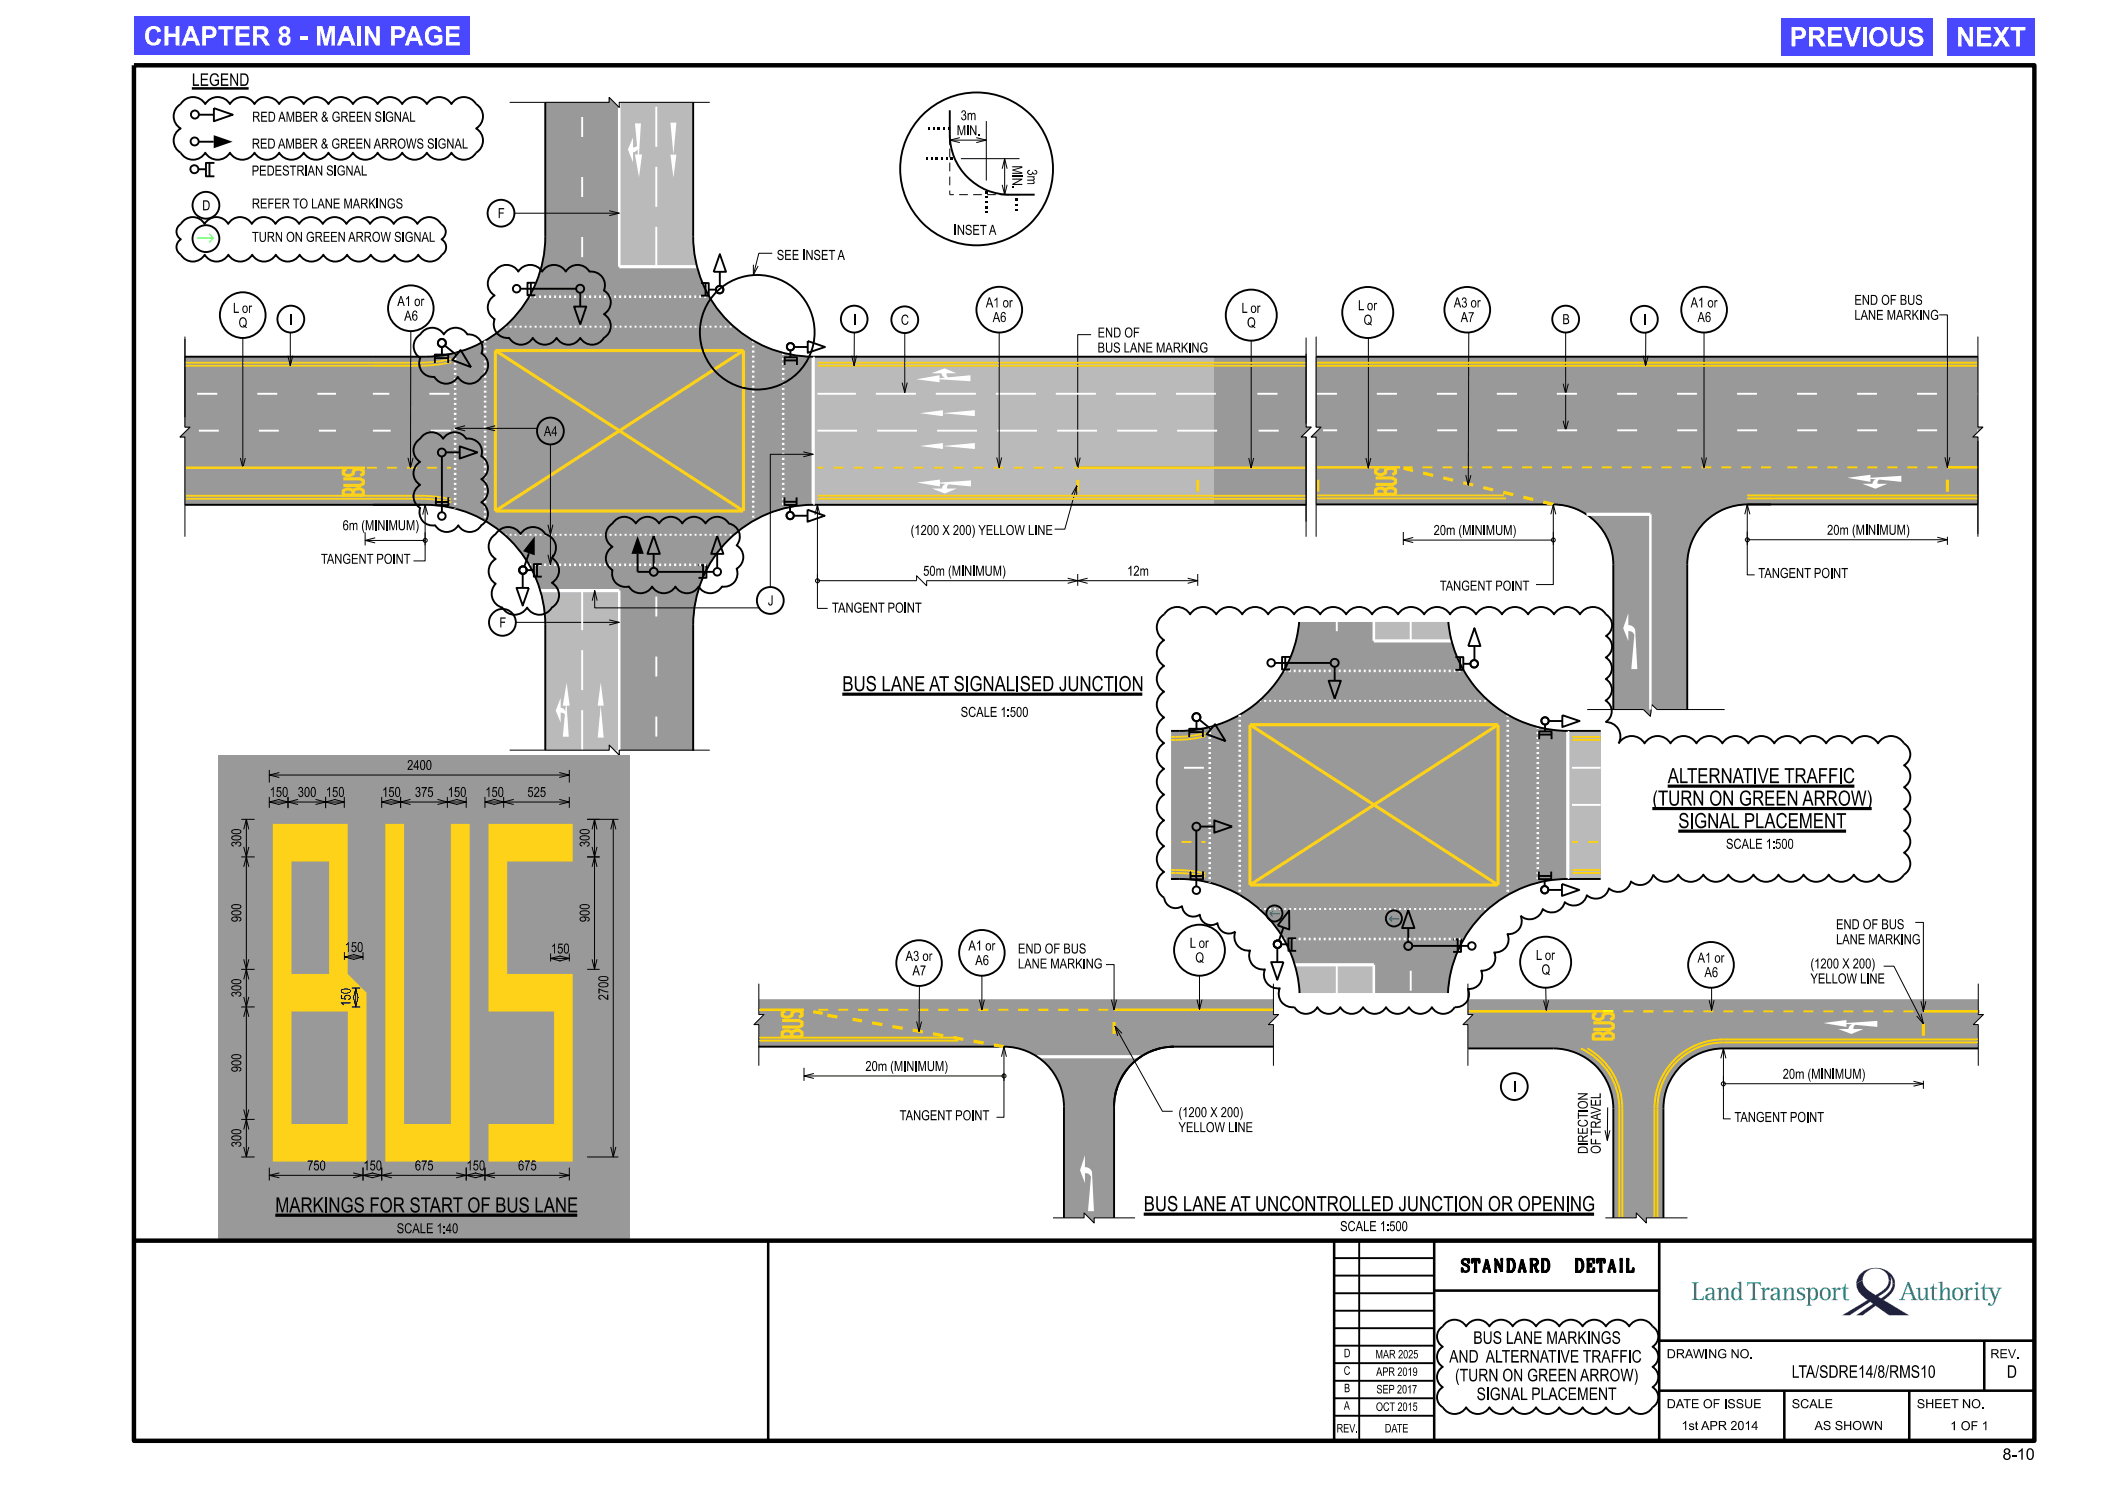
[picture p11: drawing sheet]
<svg xmlns="http://www.w3.org/2000/svg" width="420mm" height="297mm" viewBox="0 0 420 297" stroke-linecap="round" stroke-linejoin="round" font-family="sans-serif">
<defs><g id="words">
<g font-size="4" fill="#fed218">
<text x="72.6" y="99" transform="rotate(-90 72.6 99)">BUS</text>
<text x="279" y="98.8" transform="rotate(-90 279 98.8)">BUS</text>
<text x="160.3" y="207.2" transform="rotate(-90 160.3 207.2)">BUS</text>
<text x="322.5" y="207.7" transform="rotate(-90 322.5 207.7)">BUS</text>
</g>
<g font-size="3.8" fill="#fff">
<text x="28.7" y="9.1">CHAPTER 8 - MAIN PAGE</text>
<text x="357.8" y="9.3">PREVIOUS</text>
<text x="391.1" y="9.3">NEXT</text>
</g>
<g font-size="3">
<text x="168.4" y="138.1">BUS LANE AT SIGNALISED JUNCTION</text>
<text x="330.3" y="161">(TURN ON GREEN ARROW)</text>
<text x="333.4" y="156.5">ALTERNATIVE TRAFFIC</text>
<text x="335.5" y="165.5">SIGNAL PLACEMENT</text>
<text x="55" y="242.3">MARKINGS FOR START OF BUS LANE</text>
<text x="228.6" y="242.1">BUS LANE AT UNCONTROLLED JUNCTION OR OPENING</text>
</g>
<g font-size="2.5">
<text x="38.4" y="17.2">LEGEND</text>
<text x="292.3" y="254.2">STANDARD</text>
<text x="313.9" y="254.2">DETAIL</text>
<text x="294.5" y="268.6">BUS LANE MARKINGS</text>
<text x="289.7" y="272.3">AND ALTERNATIVE TRAFFIC</text>
<text x="358.2" y="275.4">LTA/SDRE14/8/RMS10</text>
<text x="401.2" y="275.4">D</text>
<text x="290.9" y="276.1">(TURN ON GREEN ARROW)</text>
<text x="295.2" y="279.8">SIGNAL PLACEMENT</text>
</g>
<text font-size="2.3" x="400.3" y="291.8">8-10</text>
<g font-size="2">
<text x="50.4" y="29.7">RED AMBER &amp; GREEN ARROWS SIGNAL</text>
<text x="50.4" y="24.3">RED AMBER &amp; GREEN SIGNAL</text>
<text x="191.3" y="27">MIN.</text>
<text x="192" y="24">3m</text>
<text x="50.3" y="35.1">PEDESTRIAN SIGNAL</text>
<text x="202.4" y="33.1" transform="rotate(90 202.4 33.1)">MIN.</text>
<text x="205.4" y="33.8" transform="rotate(90 205.4 33.8)">3m</text>
<text x="50.4" y="41.7">REFER TO LANE MARKINGS</text>
<text x="40.4" y="42">D</text>
<text x="99.5" y="43.6">F</text>
<text x="190.7" y="46.9">INSET A</text>
<text x="50.4" y="48.3">TURN ON GREEN ARROW SIGNAL</text>
<text x="155.3" y="52">SEE INSET A</text>
<text x="46.6" y="62.5">L or</text>
<text x="47.7" y="65.4">Q</text>
<text x="57.9" y="64.8">I</text>
<text x="79.4" y="61.2">A1 or</text>
<text x="80.8" y="64.1">A6</text>
<text x="170.6" y="64.8">I</text>
<text x="180.1" y="64.9">C</text>
<text x="197.1" y="61.5">A1 or</text>
<text x="198.4" y="64.4">A6</text>
<text x="248.2" y="62.5">L or</text>
<text x="249.3" y="65.4">Q</text>
<text x="271.5" y="62">L or</text>
<text x="272.6" y="64.9">Q</text>
<text x="290.6" y="61.5">A3 or</text>
<text x="292" y="64.4">A7</text>
<text x="312.3" y="64.8">B</text>
<text x="328.5" y="64.8">I</text>
<text x="338" y="61.5">A1 or</text>
<text x="339.3" y="64.4">A6</text>
<text x="370.7" y="63.9">LANE MARKING</text>
<text x="370.7" y="60.9">END OF BUS</text>
<text x="219.4" y="70.5">BUS LANE MARKING</text>
<text x="219.4" y="67.5">END OF</text>
<text x="108.7" y="87.2">A4</text>
<text x="68.5" y="106">6m (MINIMUM)</text>
<text x="182" y="106.9">(1200 X 200) YELLOW LINE</text>
<text x="286.6" y="106.9">20m (MINIMUM)</text>
<text x="365.2" y="106.9">20m (MINIMUM)</text>
<text x="64.1" y="112.7">TANGENT POINT</text>
<text x="184.5" y="115.1">50m (MINIMUM)</text>
<text x="225.3" y="115.1">12m</text>
<text x="287.8" y="118.1">TANGENT POINT</text>
<text x="351.5" y="115.5">TANGENT POINT</text>
<text x="99.8" y="125.4">F</text>
<text x="153.5" y="121">J</text>
<text x="166.3" y="122.4">TANGENT POINT</text>
<text x="192.1" y="143.3">SCALE 1:500</text>
<text x="81.4" y="153.9">2400</text>
<text x="53.9" y="159.3">150</text>
<text x="59.5" y="159.3">300</text>
<text x="65.1" y="159.3">150</text>
<text x="76.4" y="159.3">150</text>
<text x="82.9" y="159.3">375</text>
<text x="89.5" y="159.3">150</text>
<text x="97" y="159.3">150</text>
<text x="105.4" y="159.3">525</text>
<text x="48.2" y="169.3" transform="rotate(-90 48.2 169.3)">300</text>
<text x="117.9" y="169.3" transform="rotate(-90 117.9 169.3)">300</text>
<text x="345" y="169.6">SCALE 1:500</text>
<text x="48.2" y="184.3" transform="rotate(-90 48.2 184.3)">900</text>
<text x="117.9" y="184.3" transform="rotate(-90 117.9 184.3)">900</text>
<text x="367" y="185.7">END OF BUS</text>
<text x="68.9" y="190.3">150</text>
<text x="110.1" y="190.6">150</text>
<text x="193.6" y="190">A1 or</text>
<text x="203.5" y="190.6">END OF BUS</text>
<text x="237.8" y="189.5">L or</text>
<text x="307" y="191.9">L or</text>
<text x="367" y="188.7">LANE MARKING</text>
<text x="181" y="192">A3 or</text>
<text x="182.4" y="195">A7</text>
<text x="195" y="192.9">A6</text>
<text x="203.5" y="193.6">LANE MARKING</text>
<text x="239" y="192.4">Q</text>
<text x="308.2" y="194.8">Q</text>
<text x="339.3" y="192.4">A1 or</text>
<text x="340.7" y="195.3">A6</text>
<text x="361.9" y="196.6">YELLOW LINE</text>
<text x="361.9" y="193.6">(1200 X 200)</text>
<text x="48.2" y="199.3" transform="rotate(-90 48.2 199.3)">300</text>
<text x="70.1" y="201.2" transform="rotate(-90 70.1 201.2)">150</text>
<text x="121.6" y="199.9" transform="rotate(-90 121.6 199.9)">2700</text>
<text x="48.2" y="214.3" transform="rotate(-90 48.2 214.3)">900</text>
<text x="173" y="214.1">20m (MINIMUM)</text>
<text x="356.4" y="215.6">20m (MINIMUM)</text>
<text x="302.5" y="218.2">I</text>
<text x="179.8" y="223.9">TANGENT POINT</text>
<text x="235.6" y="226.3">YELLOW LINE</text>
<text x="235.6" y="223.3">(1200 X 200)</text>
<text x="346.7" y="224.2">TANGENT POINT</text>
<text x="48.2" y="229.3" transform="rotate(-90 48.2 229.3)">300</text>
<text x="61.4" y="233.9">750</text>
<text x="72.6" y="233.9">150</text>
<text x="82.9" y="233.9">675</text>
<text x="93.3" y="233.9">150</text>
<text x="103.6" y="233.9">675</text>
<text x="317.4" y="230.6" transform="rotate(-90 317.4 230.6)">DIRECTION</text>
<text x="320" y="230.6" transform="rotate(-90 320 230.6)">OF TRAVEL</text>
<text x="79.3" y="246.5">SCALE 1:40</text>
<text x="267.9" y="246.1">SCALE 1:500</text>
</g>
<g font-size="1.8">
<text x="333.2" y="271.5">DRAWING NO.</text>
<text x="397.9" y="271.5">REV.</text>
<text x="333.2" y="281.5">DATE OF ISSUE</text>
<text x="358.2" y="281.5">SCALE</text>
<text x="383.2" y="281.5">SHEET NO.</text>
<text x="336.1" y="285.8">1st APR 2014</text>
<text x="362.7" y="285.8">AS SHOWN</text>
<text x="389.9" y="285.9">1 OF 1</text>
</g>
<g font-size="1.7">
<text x="268.6" y="274.8">C</text>
<text x="268.6" y="271.3">D</text>
<text x="275" y="271.5">MAR 2025</text>
<text x="275.1" y="275">APR 2019</text>
<text x="268.6" y="281.8">A</text>
<text x="268.7" y="278.3">B</text>
<text x="275.2" y="278.5">SEP 2017</text>
<text x="267.2" y="286.3">REV.</text>
<text x="275.1" y="282">OCT 2015</text>
<text x="276.8" y="286.3">DATE</text>
</g>
</g></defs>
<path d="M263.1 71.3h132.3v14.1h1l-2 1.9h1v13.5h-46.1a12 12 0 0 0-12 12v29h-6l-1.1-1-.3 2.4-1.4-1.4h-6v-29a12 12 0 0 0-12-12h-47.4v-13.5h-1l2-1.9h-1z" fill="none" stroke="#7f7f7f" stroke-width=".2"/>
<g fill="#999">
<path d="M263.1 71.3h132.3v14.1h1l-2 1.9h1v13.5h-46.1a12 12 0 0 0-12 12v29h-6l-1.1-1-.3 2.4-1.4-1.4h-6v-29a12 12 0 0 0-12-12h-47.4v-13.5h-1l2-1.9h-1z" fill-rule="evenodd"/>
<path d="M151.7 199.7h102.9v3.1h1l-2 2h1v4.4h-19.9a12 12 0 0 0-12 12v22.2h-4v1l-2-2v1h-4v-22.2a12 12 0 0 0-12-12h-49v-4.4h-1l2-2h-1z" fill-rule="evenodd"/>
<path d="M293.4 199.7h102.1v3.1h1l-2 2h1v4.7h-51a11.9 11.9 0 0 0-12 12v21.9h-3.4v1l-2-2v1h-4.6v-21.9a11.9 11.9 0 0 0-12-12h-17.1v-4.7h-.9l2-2h-1.1z" fill-rule="evenodd"/>
</g>
<path d="M138.6 20.5h-14.8v1l-2-2v1h-12.8v26.8a24 24 0 0 1-24 24h-48v14.1h1l-2 1.9h1v13.6h48a24 24 0 0 1 24 24v25h12.8v-1l2 2v-1h14.8v-25a24 24 0 0 1 24-24h79.9M138.6 21v26.3a24 24 0 0 0 24 24h79.9M243.4 71.3h17.7v14.1h1l-2 1.9h1v13.6h-17.7" fill="none" stroke="#7f7f7f" stroke-width=".2"/>
<g fill="#999">
<path d="M37 71.3h48a24 24 0 0 0 24-24v-26.8h12.8v-1l2 2v-1h14.8v26.8a24 24 0 0 0 24 24v29.6a24 24 0 0 0-24 24v25h-15.8l-1-1v1h-12.8v-25a24 24 0 0 0-24-24h-48v-13.6h-1l2-1.9h-1z" fill-rule="evenodd"/>
<path d="M242.5 71.3h18.6v14.1h1l-2 1.9h1v13.6h-18.6z" fill-rule="evenodd"/>
</g>
<g fill="#bababa">
<path d="M162.6 71.3h79.9v29.6h-79.9z" fill-rule="evenodd"/>
<path d="M108 118h15.8v31.9h-1l-1-1v1h-12.8v-25.6l-.4-3.5z" fill-rule="evenodd"/>
<path d="M123.8 20.5h14.8v27.3l.2 3 .5 2.5h-15.5z" fill-rule="evenodd"/>
</g>
<g fill="none" stroke="#000" stroke-width=".38">
<path d="M109 20.5v26.8M138.6 20.5v26.8M74.5 71.3h10.5M162.6 71.3h98.5M263.1 71.3h132.3M74.5 100.9h9.6M127.5 110.7v3.6h2.4M130.7 107.1l1.2 3.6h-2.5zM130.7 110.7v2.8M131.5 114.3h11.1M139.6 113h1.6v2.5h-1.6M140.5 113v2.5"/>
<path d="M143.4 107.1l1.2 3.6h-2.4zM143.4 110.7v2.8M162.6 100.9h98.5M263.1 100.8h47.4a12 12 0 0 1 12 12v29M354 100.8h-4.7a12 12 0 0 0-12 12v29M109 124.9v25M138.6 124.9v25.2M293.5 209.5h17M344.5 209.5h51M322.5 221.5v21.9M332.5 221.5v21.9"/>
<circle cx="130.7" cy="114.3" r=".8"/>
<circle cx="143.4" cy="114.3" r=".75"/>
</g>
<path d="M127.5 107.1l1.2 3.6h-2.5z" fill="#000"/>
<path d="M123.8 20.5v32.8M123.8 118v31.9M329.9 102.8v39" fill="none" stroke="#fff" stroke-width=".51"/>
<path d="M162.6 71.3v29.6M108 118h15.8M317.1 102.8h12.8" fill="none" stroke="#fff" stroke-width=".63" stroke-linecap="butt"/>
<path d="M215.4 93.5h45.7M263.1 93.4h16.8" fill="none" stroke="#fed218" stroke-width=".51"/>
<path d="M99 70.1h49.6l-49.6 32M99 70.1v32M99 70.1l49.6 32M215.4 95.9v2.4M239.4 95.9v2.4M263.4 95.9v2.4M288.5 95.5l2 .5M292.5 96.5l2 .4M296.5 97.4l2 .5M99 102.1h49.6" fill="none" stroke="#fed218" stroke-width=".63" stroke-linecap="butt"/>
<path d="M293.5 202.1h29M384.5 202.1h11.2" fill="none" stroke="#ffd200" stroke-width=".51"/>
<g fill="none" stroke="#ffd200" stroke-width=".38">
<path d="M280.5 93.4h1.9M284.4 93.4h1.9M292.3 93.4h2M296.3 93.4h2M300.3 93.4h2M304.3 93.4h2M308.3 93.4h1.9M312.2 93.4h2M316.2 93.4h2M320.2 93.4h2M324.2 93.4h2M328.2 93.4h2"/>
<path d="M332.1 93.4h2.1M336.1 93.4h2M340.1 93.4h2M344.1 93.4h2M348.1 93.4h2M352 93.4h2M324.5 202.1h2M328.5 202.1h2M332.5 202.1h2M336.5 202.1h2M340.5 202.1h2M344.5 202.1h2"/>
<path d="M348.5 202.1h2M352.5 202.1h2"/>
</g>
<path d="M218.1 66.9h-2.7v26.6M261.1 67.5v17.2M214.9 91.5l.5 2 .5-2M261.1 87.3v16.9M395.4 88.1v18.6M317.3 141.8h11.2l1.4 1.4 .3-2.4 1.1 1h13.5" fill="none" stroke="#000" stroke-width=".2"/>
<path d="M288.4 93.4h1.9" fill="none" stroke="#fed218" stroke-width=".38"/>
<path d="M280.6 93.6l1.9 .4M284.5 94.5l2 .5M300.5 98.4l2 .5M304.5 99.4l2 .4M308.5 100.3l2 .5" fill="none" stroke="#ffd200" stroke-width=".63" stroke-linecap="butt"/>
<g fill="#fff">
<path d="M188.5 89.1l6.4-.6v1.2z"/>
<path d="M183.9 89.1l4.6-.6v1.2z"/>
<path d="M188.5 82.6l6.4-.6v1.2z"/>
<path d="M183.9 82.6l4.6-.6v1.2z"/>
<path d="M183.3 96.4l4.6-.6v.6l6.2-.4v1.2l-4.4-.4-.3 .4-.1 .4h2l-2.4 1-2.6-1h2l.2-.6 .5-.3-1.1-.1v.6z" fill-rule="evenodd"/>
<path d="M183.2 75.8l4.6-.8v.6l1.1-.1-.4-.3-.3-.6h-2l2.6-1 2.4 1h-2l.1 .5 .3 .3 4.4-.4v1.2l-6.2-.4v.6z" fill-rule="evenodd"/>
</g>
<g fill="none" stroke="#fff" stroke-width=".38">
<path d="M163.4 78.7h7.7M175.1 78.7h8M187.1 78.7h8M199.1 78.7h8M211.1 78.7h8M223.1 78.7h8M235.1 78.7h8M163.4 86.1h7.9M175.3 86.1h8M187.3 86.1h8M199.3 86.1h8M211.3 86.1h8"/>
<path d="M223.3 86.1h8M235.3 86.1h8"/>
</g>
<g fill="#fff">
<path d="M120.1 141l.6 6.4h-1.2z"/>
<path d="M120.1 136.4l.6 4.6h-1.2z"/>
<path d="M134 24.5h1.2l-.6 6.4z"/>
<path d="M134 30.9h1.2l-.6 4.6z"/>
<path d="M113.3 136.5l.6 4.5h-.6l.4 6.2h-1.2l.4-4.4-.3-.3-.5-.1v2l-1-2.4 1-2.6v2.1l.6 .2 .3 .5 .1-1.2h-.6z" fill-rule="evenodd"/>
<path d="M126.9 24.7h1.2l-.4 6.2h.6l-.6 4.6-.8-4.6h.6l-.1-1.2-.3 .5-.6 .2v2.1l-1-2.6 1-2.4v2l.7-.2 .2-.2z" fill-rule="evenodd"/>
<path d="M325.5 122.6v2.4l.9 .2 .5 .7 .4 7.8h-1.2l.6-6.8-.1-.2a1 1 0 0 0-1.1-.6v2l-1-2.5z" fill-rule="evenodd"/>
</g>
<g fill="none" stroke="#fff" stroke-width=".38">
<path d="M116.4 23.4v4M116.4 35.4v4M116.4 47.4v4M74.5 78.7h3.3M85.8 78.7h4.1M100.9 65.3h.4M101.9 65.3h.4M102.9 65.3h.4M103.9 65.3h.4M104.9 65.3h.4M105.9 65.3h.4M106.9 65.3h.4"/>
<path d="M107.9 65.3h.4M108.9 65.3h.4M109.9 65.3h.4M110.9 65.3h.4M111.9 65.3h.4M112.9 65.3h.4M113.9 65.3h.4M114.9 65.3h.4M115.9 65.3h.4M116.9 65.3h.4M117.9 65.3h.4M118.9 65.3h.4"/>
<path d="M119.9 65.3h.4M120.9 65.3h.3M121.8 65.3h.5M122.9 65.3h.4M123.9 65.3h.3M124.8 65.3h.5M125.9 65.3h.4M126.9 65.3h.3M127.8 65.3h.5M128.9 65.3h.4M129.9 65.3h.3M130.8 65.3h.5"/>
<path d="M131.9 65.3h.4M132.9 65.3h.3M133.8 65.3h.5M134.9 65.3h.4M135.9 65.3h.3M136.8 65.3h.5M137.9 65.3h.4M138.9 65.3h.3M139.8 65.3h.5M140.9 65.3h.4M141.9 65.3h.3M142.8 65.3h.5"/>
<path d="M143.9 65.3h.4M144.9 65.3h.3M145.8 65.3h.5M251.4 78.7h4M74.5 86.1h3.6M86.1 86.1h4M251.6 86.1h4M100.9 106.9h.4M101.9 106.9h.4M102.9 106.9h.4M103.9 106.9h.4M104.9 106.9h.4"/>
<path d="M105.9 106.9h.4M106.9 106.9h.4M107.9 106.9h.4M108.9 106.9h.4M109.9 106.9h.4M110.9 106.9h.4M111.9 106.9h.4M112.9 106.9h.4M113.9 106.9h.4M114.9 106.9h.4M115.9 106.9h.4M116.4 118v7.9"/>
<path d="M116.9 106.9h.4M117.9 106.9h.4M118.9 106.9h.4M119.9 106.9h.4M120.9 106.9h.3M121.8 106.9h.5M122.9 106.9h.4M123.9 106.9h.3M124.8 106.9h.5M125.9 106.9h.4M126.9 106.9h.3M127.8 106.9h.5"/>
<path d="M128.9 106.9h.4M129.9 106.9h.3M130.8 106.9h.5M131.2 119.2v4M131.9 106.9h.4M132.9 106.9h.3M133.8 106.9h.5M134.9 106.9h.4M135.9 106.9h.3M136.8 106.9h.5M137.9 106.9h.4M138.9 106.9h.3"/>
<path d="M139.8 106.9h.5M140.9 106.9h.4M141.9 106.9h.3M142.8 106.9h.5M143.9 106.9h.4M144.9 106.9h.3M145.8 106.9h.5M116.4 130v7.9M131.2 131.2v4M116.4 142v7.9M131.2 143.2v4"/>
</g>
<g fill="none" stroke="#000" stroke-width=".2">
<path d="M102.8 42.6h21M121.8 42.1l2 .5-2 .5M250.1 68.1v25.5M293.6 66.5l-.1 30.5M312.5 76.7l.5 2 .5-2M313 66.5v19.6M340.6 66.5v26.9M110 88.8v18.1M214.2 98.9l1.1-1.8-.1 2M215.3 97.1l-2.4 8.7h-2.1M249.6 91.5l.5 2.1 .5-2.1M293 95l.5 2 .5-2"/>
<path d="M312.5 84.1l.5 2 .5-2M340.1 91.4l.5 2 .5-2M109.5 104.9l.5 2 .5-2M163.4 114.7v1.4h19.8M185.2 116.1h54.2M213.4 115.6l2 .5-2 .5M215.4 114.7v2.4M217.4 115.6l-2 .5 2 .5M237.4 115.6l2 .5-2 .5M239.4 114.7v2.4M310 102.8l.5-2 .5 2M310.5 100.8v16h-3.4"/>
<path d="M103.1 124.4h20.7M121.8 123.9l2 .5-2 .5M341.7 199.9l.5 2 .5-2M342.2 197.5v4.4M320.9 225.9l.4 2 .5-2M321.4 221.3l-.1 6.6"/>
</g>
<g fill="none" stroke="#fff" stroke-width=".51">
<path d="M105.8 59.3h.4M106.8 59.3h.4M107.8 59.3h.4M108.8 59.3h.4M109.8 59.3h.4M110.8 59.3h.4M111.8 59.3h.4M112.8 59.3h.4M113.8 59.3h.4M114.8 59.3h.4M115.8 59.3h.4M116.8 59.3h.4"/>
<path d="M117.8 59.3h.4M118.8 59.3h.4M119.8 59.3h.4M120.8 59.3h.4M121.8 59.3h.4M122.8 59.3h.4M123.8 59.3h.4M124.8 59.3h.4M125.8 59.3h.4M126.8 59.3h.4M127.8 59.3h.4M128.8 59.3h.4"/>
<path d="M129.8 59.3h.4M130.8 59.3h.4M131.8 59.3h.4M132.8 59.3h.4M133.8 59.3h.4M134.8 59.3h.4M135.8 59.3h.4M136.8 59.3h.4M137.8 59.3h.4M138.8 59.3h.4M139.8 59.3h.4M140.8 59.3h.4"/>
<path d="M141.8 59.3h.1M91 70.5v.4M91 71.5v.4M91 72.5v.4M91 73.5v.4M91 74.5v.4M91 75.5v.4M91 76.5v.4M91 77.5v.4M91 78.5v.4M91 79.5v.4M97 68.1v.4"/>
<path d="M97 69.1v.4M97 70.1v.4M97 71.1v.4M97 72.1v.4M97 73.1v.4M97 74.1v.4M97 75.1v.4M97 76.1v.4M97 77.1v.4M97 78.1v.4M97 79.1v.4M150.6 68.1v.4"/>
<path d="M150.6 69.1v.4M150.6 70.1v.4M150.6 71.1v.4M150.6 72.1v.4M150.6 73.1v.4M150.6 74.1v.4M150.6 75.1v.4M150.6 76.1v.4M150.6 77.1v.4M150.6 78.1v.4M150.6 79.1v.4M156.6 70.5v.4"/>
<path d="M156.6 71.5v.4M156.6 72.5v.4M156.6 73.5v.4M156.6 74.5v.4M156.6 75.5v.4M156.6 76.5v.4M156.6 77.5v.4M156.6 78.5v.4M156.6 79.5v.4M91 80.5v.4M91 81.5v.4M91 82.5v.4"/>
<path d="M91 83.5v.4M91 84.5v.4M91 85.5v.4M91 86.5v.4M91 87.5v.4M91 88.5v.4M91 89.5v.4M91 90.5v.4M91 91.5v.4M91 92.5v.4M91 93.5v.4M91 94.5v.4"/>
<path d="M91 95.5v.4M91 96.5v.4M91 97.5v.4M91 98.5v.4M91 99.5v.4M97 80.1v.4M97 81.1v.4M97 82.1v.4M97 83.1v.4M97 84.1v.4M97 85.1v.4M97 86.1v.4"/>
<path d="M97 87.1v.4M97 88.1v.4M97 89.1v.4M97 90.1v.4M97 91.1v.4M97 92.1v.4M97 93.1v.4M97 94.1v.4M97 95.1v.4M97 96.1v.4M97 97.1v.4M97 98.1v.4"/>
<path d="M97 99.1v.4M150.6 80.1v.4M150.6 81.1v.4M150.6 82.1v.4M150.6 83.1v.4M150.6 84.1v.4M150.6 85.1v.4M150.6 86.1v.4M150.6 87.1v.4M150.6 88.1v.4M150.6 89.1v.4M150.6 90.1v.4"/>
<path d="M150.6 91.1v.4M150.6 92.1v.4M150.6 93.1v.4M150.6 94.1v.4M150.6 95.1v.4M150.6 96.1v.4M150.6 97.1v.4M150.6 98.1v.4M150.6 99.1v.4M156.6 80.5v.4M156.6 81.5v.4M156.6 82.5v.4"/>
<path d="M156.6 83.5v.4M156.6 84.5v.4M156.6 85.5v.4M156.6 86.5v.4M156.6 87.5v.4M156.6 88.5v.4M156.6 89.5v.4M156.6 90.5v.4M156.6 91.5v.4M156.6 92.5v.4M156.6 93.5v.4M156.6 94.5v.4"/>
<path d="M156.6 95.5v.4M156.6 96.5v.4M156.6 97.5v.4M156.6 98.5v.4M156.6 99.5v.4M91 100.5v.4M91 101.5v.1M97 100.1v.4M97 101.1v.4M97 102.1v.4M97 103.1v.4M97 104.1h.1"/>
<path d="M105.8 112.9h.4M106.8 112.9h.4M107.8 112.9h.4M108.8 112.9h.4M109.8 112.9h.4M110.8 112.9h.4M111.8 112.9h.4M112.8 112.9h.4M113.8 112.9h.4M114.8 112.9h.4M115.8 112.9h.4M116.8 112.9h.4"/>
<path d="M117.8 112.9h.4M118.8 112.9h.4M119.8 112.9h.4M120.8 112.9h.4M121.8 112.9h.4M122.8 112.9h.4M123.8 112.9h.4M124.8 112.9h.4M125.8 112.9h.4M126.8 112.9h.4M127.8 112.9h.4M128.8 112.9h.4"/>
<path d="M129.8 112.9h.4M130.8 112.9h.4M131.8 112.9h.4M132.8 112.9h.4M133.8 112.9h.4M134.8 112.9h.4M135.8 112.9h.4M136.8 112.9h.4M137.8 112.9h.4M138.8 112.9h.4M139.8 112.9h.4M140.8 112.9h.4"/>
<path d="M141.8 112.9h.1M150.6 100.1v.4M150.6 101.1v.4M150.6 102.1v.4M150.6 103.1v.4M150.6 104.1h.1M156.6 100.5v.4M156.6 101.5v.1"/>
</g>
<path d="M148.6 70.1v32" fill="none" stroke="#fed218" stroke-width=".63" stroke-linecap="butt"/>
<path d="M123.8 53.3h15.5" fill="none" stroke="#fff" stroke-width=".63" stroke-linecap="butt"/>
<g fill="none" stroke="#000" stroke-width=".38">
<path d="M39.7 33.8h1.5M39.8 22.9h3M41.9 32.6v2.6M42.8 21.6l3.7 1.3-3.7 1.3zM42.9 32.6h-1.7v2.6h1.7M109 47.3a24 24 0 0 1-24 24M138.6 47.3a24 24 0 0 0 24 24M156.8 99.4v1.5h2.4v-1.5M85 100.9a24 24 0 0 1 24 24M103.3 117.5h2.4l-1.2 3.5zM104.5 114.7v2.8M105.3 113.9h1.4"/>
<path d="M107.4 112.7v2.5M108.3 112.7h-1.6v2.5h1.6M156.8 100.3h2.4M157.9 100.9v1.4M158.7 103.1h2.7M161.4 101.9l3.5 1.2-3.5 1.2zM162.6 100.9a24 24 0 0 0-24 24M310.5 209.5a11.9 11.9 0 0 1 12 12M344.5 209.5a11.9 11.9 0 0 0-12 12"/>
<circle cx="38.9" cy="33.8" r=".8"/>
<circle cx="39" cy="22.9" r=".8"/>
<circle cx="104.5" cy="114" r=".75"/>
<circle cx="104.5" cy="113.9" r=".76"/>
<circle cx="158" cy="103" r=".73"/>
</g>
<g fill="none" stroke="#fed218" stroke-width=".38">
<path d="M163.4 93.5h1.2M166.6 93.5h2M170.6 93.5h2M174.6 93.5h2M178.6 93.5h2M182.6 93.5h2M186.6 93.5h2M190.6 93.5h2M194.6 93.5h2M198.6 93.5h2M202.6 93.5h2M206.6 93.5h2"/>
<path d="M210.6 93.5h2M214.6 93.5h.8"/>
</g>
<path d="M356.5 202.1h2M360.5 202.1h2" fill="none" stroke="#ffd200" stroke-width=".38"/>
<path d="M364.5 204.5l4.6-.6v.6l6.2-.5v1.2l-4.4-.4-.3 .4-.1 .5h2l-2.4 1-2.6-1h2l.2-.6 .5-.4-1.1-.1v.6z" fill-rule="evenodd" fill="#fff"/>
<g fill="none" stroke="#000" stroke-width=".38">
<path d="M37 71.3h37.5M37 100.9h48M151.6 209.2h49.1M234.7 209.2h19.8M212.7 221.2v22.2M222.7 221.2v22.2"/>
<circle cx="250.1" cy="63" r="5.1"/>
</g>
<path d="M39.4 78.7h4M51.4 78.7h4M63.4 78.7h3.8M39.8 86.1h3.9M51.8 86.1h3.9M63.7 86.1h3.5" fill="none" stroke="#fff" stroke-width=".38"/>
<g fill="none" stroke="#000" stroke-width=".2">
<path d="M37 67.8v15.6M48.5 67.6v26M57.5 71.1l.5 2 .5-2M58 66.5v6.6M170.3 71.1l.4 2 .5-2M170.8 66.5l-.1 6.6M273.5 67.6v26M328.5 71.1l.5 2 .5-2M329 66.5v6.6M48 91.5l.5 2.1 .5-2.1M273 91.5l.5 2.1 .5-2.1M84.5 102.9l.5-2 .5 2"/>
<path d="M85 100.9v11.2h-2.3M162.9 102.9l.5-2 .5 2M163.4 100.9v15.2M309 197.4l.1 4.5M309.6 199.9l-.5 2-.5-1.9"/>
</g>
<g fill="none" stroke="#ffd200" stroke-width=".38">
<path d="M74.5 73.1h9.6M263.1 72.5h132.3M263.1 73.1h132.3M183.6 201.8h2M187.6 201.8h2M191.6 201.8h2M195.6 201.8h2M199.6 201.8h2M203.6 201.8h2M207.6 201.8h1.9M211.6 201.8h2M215.5 201.8h2.1"/>
<path d="M219.6 201.8h1.9M316 209.5a13.2 13.2 0 0 1 7.7 12v21.9M317.3 209.5a13.7 13.7 0 0 1 7 12v21.9M364.5 202.1h2M368.5 202.1h2M372.5 202.1h2M395.5 208.3h-51a13.1 13.1 0 0 0-13.2 13.2v21.9M395.5 207.7h-51a13.7 13.7 0 0 0-13.8 13.8v21.9"/>
</g>
<path d="M37 73.1h37.5M90.2 71.8a25 25 0 0 1-6.1 .7h-47.1M90.2 72.4a26.8 26.8 0 0 1-6.1 .7M163.4 72.5h97.7M163.4 73.1h97.7M37 99.7h47.1a26.8 26.8 0 0 1 6.1 .7M37 99.1h47.1a26.8 26.8 0 0 1 6.1 .7M163.4 99.7h97.7M163.4 99.1h97.7M263.1 99.6h38M263.1 99h37.6" fill="none" stroke="#fed218" stroke-width=".38"/>
<path d="M74.5 99.7h9.6M349.3 99.6h4.7M349.3 99h4.7" fill="none" stroke="#ff0" stroke-width=".2"/>
<path d="M37 93.5h36" fill="none" stroke="#fed218" stroke-width=".51"/>
<path d="M207.3 211.2h20.8" fill="none" stroke="#fff" stroke-width=".63" stroke-linecap="butt"/>
<path d="M222.7 201.8h31.8" fill="none" stroke="#ffd200" stroke-width=".51"/>
<path d="M216.9 230.9v2.4l.9 .2 .5 .8 .4 7.8h-1.2l.6-6.8-.4-.6-.8-.2v2l-1-2.6z" fill-rule="evenodd" fill="#fff"/>
<g fill="none" stroke="#000" stroke-width=".2">
<path d="M180.3 76.5l.6 2 .5-2M180.9 66.6v11.9M199.7 66.5v26.9M199.2 91.4l.5 2 .5-2M183.8 197.1l-.1 9.1M195.8 199.8l.5 2 .5-2M196.3 195v6.8M239.3 199.8l.5 2 .5-2M239.8 195v6.8M183.2 204.1l.5 2.1 .5-2M200.2 211.2l.5-2 .5 2M200.7 209.2v14.1h-1.5"/>
<path d="M344 211.5l.5-2 .5 2M344.5 209.5v14.1h1.5"/>
</g>
<g fill="none" stroke="#000" stroke-width=".38">
<path d="M140.1 56.5l1.6 .1v2.5h-1.6M141 56.5v2.6M141.7 57.9h1.4M143.9 50.8l1.2 3.5h-2.4zM143.9 54.3v2.8M349.3 100.8h46.1M200.7 209.2a12 12 0 0 1 12 12M223.4 217.2l-.5 2M225.3 213.7l-1.1 1.7M228.2 211.1l-1.5 1.2M231.9 209.5l-1.9 .6M233.9 209.2h.8a12 12 0 0 0-12 12"/>
<circle cx="143.9" cy="57.9" r=".75"/>
<circle cx="273.4" cy="62.5" r="5.1"/>
<circle cx="239.8" cy="189.9" r="5.1"/>
<circle cx="309" cy="192.3" r="5.1"/>
</g>
<path d="M357.3 93.4h2M361.3 93.4h2M365.3 93.4h2M151.6 208h40M151.6 207.4h39.7M163.6 201.8h2M167.6 201.8h2M171.6 201.8h2M175.6 201.8h2M179.6 201.8h2M376.5 202.1h2M380.5 202.1h2" fill="none" stroke="#ffd200" stroke-width=".38"/>
<path d="M162.6 202.2l1.9 .3M165.4 202.9l2 .4M170.4 203.7l1.9 .3M174.3 204.4l2.1 .4M178.4 205.2l2 .3M182.5 205.9l2 .4M186.5 206.6l2.1 .4M190.6 207.4l2 .3M194.6 208.1l2 .4M198.7 208.8l2 .4" fill="none" stroke="#ffd200" stroke-width=".63" stroke-linecap="butt"/>
<path d="M389.3 93.4h6.1M151.7 201.8h9" fill="none" stroke="#ffd200" stroke-width=".51"/>
<path d="M369.3 95.5l4.6-.6v.6l6.2-.4v1.2l-4.4-.5-.3 .4-.1 .5h2l-2.4 1-2.6-1h2l.2-.6 .5-.3-1.1-.1v.6z" fill-rule="evenodd" fill="#fff"/>
<path d="M349.3 99.6h46.1M349.3 99h46.1M369.3 93.4h2M373.3 93.4h2M377.3 93.4h2M381.3 93.4h2M385.3 93.4h2" fill="none" stroke="#ffd200" stroke-width=".38"/>
<g fill="none" stroke="#000" stroke-width=".2">
<path d="M101.9 20.5h19.9v-1l2 2v-1h18.1M189.9 25.3v3.7M189.9 28h7.3M191.9 27.5l-2 .5 2 .5M192.1 31.7h11.7M195.2 27.5l2 .5-2 .5M197.2 24.2v11.9M199.8 38.9h4M200.3 36.9l.5 2 .5-2M200.3 33.7l.5-2 .5 2M200.8 31.7v7.2M150.6 52.9v2.1l1-1.8"/>
<path d="M154.4 50.6h-2.7l-1.1 4.4M37 67.3v18.1h1l-2 1.9h1v20M82.1 66.2v27.3M261.1 70.7v14.7h1l-2 1.9h1v20M263.1 67.3v18.1h1l-2 1.9h1v20M387.7 62.9h1.6v30.5M395.4 67.3v18.1h1l-2 1.9h1v20M81.6 91.5l.5 2 .5-2M91 85.6h16.4M93 85.1l-2 .5 2 .5M99 85.1l-2 .5 2 .5M160.6 90.3l2 .5-2 .5"/>
<path d="M162.6 90.8h-8.6v26.5M388.8 91.4l.5 2 .5-2M73 108h12M73 106.4v2.6M75 107.5l-2 .5 2 .5M85 106.4v2.6M109.5 110.9l.5 2 .5-2M110 106.9v6M118.9 118v3.5h32.8M163.4 116.1v5.5h2.1M183.2 116.1v-1l2 2v-1M280.5 107.9h30"/>
<path d="M280.5 106.3v2.6M282.5 107.4l-2 .5 2 .5M310.5 106.3v2.6M348.8 102.8l.5-2 .5 2M349.3 100.8v14.1h1.5M349.3 107.9h40M349.3 106.3v2.6M387.3 107.4l2 .5-2 .5M389.3 107.3v1.6M118.4 120l.5-2 .5 2M101.9 149.9h19.9v-1l2 2v-1h18.1M151.7 196.6v6.2h1l-2 2h1v8.2"/>
<path d="M221.1 192.8h1.6v9M222.2 199.8l.5 2 .5-2M254.6 196.6v6.2h1l-2 2h1v8.2M293.4 196.6v6.2h1.1l-2 2h.9v8.2M376.6 193.1h2l5.9 11.5M382.9 184.4h1.6v17.7M395.5 196.6v6.2h1l-2 2h1v8.2M160.7 215h40M160.7 213.4v2.6M162.7 214.6l-2 .4 2 .5M200.7 214.5v1.5M222.9 205.1l9.5 17h2"/>
<path d="M224.3 206.5l-1.4-1.4 .5 1.9M344.5 216.6h40M344.5 215v2.6M382.5 216.1l2 .5-2 .5M384 200.1l.5 2 .5-2M384 202.6l.5 2-1.3-1.5M384.5 216v1.6M210.5 243.4h6.2v-1l2 2v-1h8.2M320.9 243.4h6.2v-1l2 2v-1h8.2"/>
<circle cx="85" cy="108" r=".41"/>
<circle cx="163.4" cy="116.1" r=".41"/>
<circle cx="310.5" cy="107.9" r=".4"/>
<circle cx="349.3" cy="107.9" r=".41"/>
<circle cx="200.7" cy="215" r=".4"/>
<circle cx="344.5" cy="216.6" r=".41"/>
</g>
<g fill="none" stroke="#000" stroke-width=".38">
<path d="M39.7 28.3h3M189.9 22v4.9a12 12 0 0 0 12 12h4.9M104 57.7h11.2M106.1 56.5v2.5M107 56.5h-1.6v2.5h1.6M116 58.5v2.8M86.9 72.6v-1.7h2.7v1.7M86.9 71.6h2.7M88.3 69.4v1.5M88.9 69.1l2.3 1.8M92.1 70l2.1 3.4-3.8-1.4zM114.8 61.3h2.4l-1.2 3.5z"/>
<path d="M156.8 72h2.5M156.8 73v-1.6h2.5v1.6M158 70v1.4M158.7 69.4h2.8M161.5 68.2l3.4 1.2-3.4 1.1zM87.1 99.4v1.6h2.5v-1.6M88.3 91.2v11.2M89.1 90.4h2.8M91.9 89.2l3.6 1.2-3.6 1.2zM87.1 100.3h2.5M105.7 110.6l-.9 2.6"/>
<circle cx="38.9" cy="28.3" r=".8"/>
<circle cx="195.2" cy="33.8" r="15.3"/>
<circle cx="41.2" cy="47.7" r="2.68"/>
<circle cx="41.2" cy="41" r="2.68"/>
<circle cx="100.2" cy="42.6" r="2.68"/>
<circle cx="103.3" cy="57.7" r=".76"/>
<circle cx="116" cy="57.7" r=".8"/>
<circle cx="48.5" cy="63" r="4.6"/>
<circle cx="58.1" cy="63.8" r="2.67"/>
<circle cx="82.1" cy="61.6" r="4.6"/>
<circle cx="88.3" cy="68.6" r=".79"/>
<circle cx="88.3" cy="68.5" r=".8"/>
<circle cx="151.4" cy="66.4" r="11.5"/>
<circle cx="158" cy="69.3" r=".73"/>
<circle cx="170.7" cy="63.8" r="2.68"/>
<circle cx="180.9" cy="63.9" r="2.68"/>
<circle cx="199.8" cy="61.9" r="4.6"/>
<circle cx="293.3" cy="61.9" r="4.6"/>
<circle cx="313" cy="63.8" r="2.68"/>
<circle cx="328.7" cy="63.8" r="2.67"/>
<circle cx="340.7" cy="61.9" r="4.6"/>
<circle cx="88.3" cy="90.4" r=".79"/>
<circle cx="110" cy="86.1" r="2.68"/>
<circle cx="88.3" cy="103.1" r=".76"/>
<circle cx="104.5" cy="113.9" r=".75"/>
<circle cx="100.4" cy="124.4" r="2.67"/>
<circle cx="154" cy="120" r="2.69"/>
<circle cx="183.7" cy="192.5" r="4.6"/>
<circle cx="196.3" cy="190.4" r="4.6"/>
<circle cx="342" cy="192.8" r="4.6"/>
<circle cx="302.7" cy="217.2" r="2.68"/>
</g>
<g fill="none" stroke="#fff" stroke-width=".38">
<path d="M131.2 21.3v8M131.2 33.3v8M131.2 45.3v8M263.2 78.7h4.1M275.2 78.7h4.1M287.2 78.7h4.1M299.2 78.7h4M311.2 78.7h4M323.3 78.7h3.9M335.2 78.7h4M347.2 78.7h4M359.2 78.7h4"/>
<path d="M371.2 78.7h4M383.2 78.7h4M395.2 78.7h.2M264.5 86h2.8M275.3 86h4M287.3 86h4M299.3 86h4M311.3 86h4M323.3 86h4M335.3 86h4M347.3 86h4M359.3 86h4"/>
<path d="M371.3 86h3.9M383.3 86h3.9M395.3 86h.1"/>
</g>
<path d="M73.3 93.5h2.1M77.4 93.5h1.9M81.4 93.5h2M85.3 93.5h2M89.4 93.5h.8" fill="none" stroke="#fed218" stroke-width=".38"/>
<path d="M389.3 95.9v2.4M222.7 204.3v2.4M384.5 204.6v2.4" fill="none" stroke="#ffd200" stroke-width=".63" stroke-linecap="butt"/>
<g fill="#000">
<path d="M42.7 27l3.8 1.3-3.8 1.3zM106.9 107.2v3.8l-2.3-.8z"/>
<path d="M185.1 31.5h.4v.4h-.4z" fill-rule="evenodd"/>
<path d="M185.5 25.5h.4v.4h-.4z" fill-rule="evenodd"/>
<path d="M186.1 31.5h.3v.4h-.3z" fill-rule="evenodd"/>
<path d="M186.5 25.5h.4v.4h-.4z" fill-rule="evenodd"/>
<path d="M187 31.5h.5v.4h-.5z" fill-rule="evenodd"/>
<path d="M187.5 25.5h.4v.4h-.4z" fill-rule="evenodd"/>
<path d="M188.1 31.5h.4v.4h-.4z" fill-rule="evenodd"/>
<path d="M188.5 25.5h.4v.4h-.4z" fill-rule="evenodd"/>
<path d="M189.1 31.5h.3v.4h-.3z" fill-rule="evenodd"/>
<path d="M189.5 25.5h.4v.4h-.4z" fill-rule="evenodd"/>
<path d="M190 31.5h.5v.4h-.5z" fill-rule="evenodd"/>
<path d="M197 38.2h.4v.4h-.4z" fill-rule="evenodd"/>
<path d="M197 39.2h.4v.4h-.4z" fill-rule="evenodd"/>
<path d="M197 40.2h.4v.4h-.4z" fill-rule="evenodd"/>
<path d="M197 42.2h.4v.4h-.4z" fill-rule="evenodd"/>
<path d="M197 41.2h.4v.4h-.4z" fill-rule="evenodd"/>
<path d="M203 41.7h.4v.4h-.4z" fill-rule="evenodd"/>
<path d="M203 39.7h.4v.4h-.4z" fill-rule="evenodd"/>
<path d="M203 40.7h.4v.4h-.4z" fill-rule="evenodd"/>
</g>
<path d="M189.9 26.9v12M201.9 38.9h-12" fill="none" stroke="#000" stroke-width=".2" stroke-dasharray="1.7 1.1" stroke-linecap="butt"/>
<path d="M38.3 17.7h11.4" fill="none" stroke="#000" stroke-width=".51"/>
<path d="M168.4 138.7h60M333.4 157.1h37.3M330.3 161.6h43.9M335.5 166.1h33.5M228.6 242.7h90.1" fill="none" stroke="#000" stroke-width=".63" stroke-linecap="butt"/>
<path d="M39.4 47.6h3.3M41.8 46.7l.9 .9M42.7 47.6l-.9 .8" fill="none" stroke="#0f0" stroke-width=".2"/>
<path d="M259.7 124.3a24.1 24.1 0 0 1-25.6 21.8M289.5 124.3a24 24 0 0 0 23.9 21.8h6.6M234.1 175.7a24.6 24.6 0 0 1 11.5 2 23.9 23.9 0 0 1 14.2 20.8M320 175.7h-6.6a23.9 23.9 0 0 0-23.9 22.8" fill="none" stroke="#7f7f7f" stroke-width=".2"/>
<path d="M234.1 146.1a24.1 24.1 0 0 0 25.6-21.8h29.8a24 24 0 0 0 23.9 21.8v29.6a24 24 0 0 0-23.9 22.8h-29.7a24 24 0 0 0-24-22.8h-1.7z" fill-rule="evenodd" fill="#999"/>
<g fill="#bababa">
<path d="M313.4 146.1h6.6v29.6h-6.6z" fill-rule="evenodd"/>
<path d="M258.8 192.8h15.8v5.7h-14.8l-.3-2.9z" fill-rule="evenodd"/>
<path d="M274.6 124.3h14.9l.7 3.8h-15.6z" fill-rule="evenodd"/>
</g>
<path d="M43.6 150.9h82.3v96.6h-82.3z" fill="#999"/>
<g fill="#fed218">
<path d="M54.5 164.7v67.5h18.8v-33.8l-3.8-3.7v-30zM58.3 172.2h7.5v22.5h-7.5zM58.3 202.2h11.2v22.4h-11.2z" fill-rule="evenodd"/>
<path d="M77 164.7h3.8v59.9h9.3v-59.9h3.8v67.5h-16.9z" fill-rule="evenodd"/>
<path d="M97.6 164.7h16.9v7.5h-13.1v22.5h13.1v37.5h-16.9v-7.6h13.2v-22.4h-13.2z" fill-rule="evenodd"/>
</g>
<g fill="none" stroke="#000" stroke-width=".38">
<path d="M281.5 181.9l1.3 3.6h-2.5zM281.5 185.5v2.8M282.3 189.1h11.2M290.5 187.7h1.6v2.5h-1.6M291.4 187.7v2.5M266.7 258.5h20M266.7 254.9h20M266.7 251.5h20M271.7 248v40M331.7 248h75v20h-75zM266.7 279.5h20M266.7 276h20"/>
<path d="M266.7 272.4h20M266.7 269h20M266.7 265.5h20M266.7 262h20M266.7 283h20"/>
<circle cx="281.5" cy="189.1" r=".8"/>
<circle cx="294.2" cy="189.1" r=".75"/>
</g>
<path d="M26.8 13h379.9v275h-379.9zM26.8 248h379.9" fill="none" stroke="#000" stroke-width=".89" stroke-linecap="butt"/>
<path d="M153.6 248v40M266.7 248v40M286.7 257.9h45M286.7 248v40M331.7 248v40M331.7 268h75M331.7 278h75M356.7 278v10M381.7 278v10M396.7 268v10" fill="none" stroke="#000" stroke-width=".51"/>
<g fill="#008c95">
<path d="M338.2 256.3h1.4l-.4 .2-.1 .2v2.9h1l.4-.5h.1v.8l-2.4-.1 .4-.3v-2.8z" fill-rule="evenodd"/>
<path d="M341.1 257.6l-.1 .1a.28 .28 0 0 0 .2 .4 .28 .28 0 0 0 .3-.4l.1-.2h.4l.2 .2 .1 .8h-.6a.71 .71 0 0 0-.8 .6 .71 .71 0 0 0 .5 .8 .71 .71 0 0 0 .9-.4l.1 .3 .3 .1a.16 .16 0 0 0 .2 .1 .16 .16 0 0 0 .1-.3l-.3-.1v-1.7l-.2-.4-.3-.2h-.7zM341.5 258.9l.8-.2v.4l-.3 .5-.2 .1-.3-.1-.2-.6z" fill-rule="evenodd"/>
<path d="M343.2 257.5l.8-.2v.8l.2-.4 .5-.4 .6 .1 .2 .5v1.6l.4 .3-1.2 .1 .4-.4v-1.6l-.2-.3h-.3l-.3 .3-.3 .6v1l.4 .3-1.2 .1 .4-.4v-1.8z" fill-rule="evenodd"/>
<path d="M347.3 256.3l.8-.2v3.3l.4 .3-.8 .2v-.4l-.2 .2-.4 .2a1.33 1.33 0 0 1-.8-2.2l.5-.4h.4l.5 .4v-1.1zM346.9 257.6l-.4 .8 .2 1.1a.61 .61 0 0 0 .8 0 .61 .61 0 0 0 .2-.7l-.2-1-.3-.3z" fill-rule="evenodd"/>
<path d="M349.3 256.3h2.7v.7h-.1l-.1-.3-.3-.2h-.7v2.9l.2 .3 .4 .1-1.6 .1 .4-.2 .2-.3v-2.9h-.7l-.3 .5h-.1z" fill-rule="evenodd"/>
<path d="M352 257.5l.8-.2v.6l.3-.5 .5-.1 .2 .4-.4 .1a.5 .5 0 0 0-.5 .1 .5 .5 0 0 0-.1 .6v1.1l.4 .2-1.2 .1 .4-.3v-1.9z" fill-rule="evenodd"/>
<path d="M354.1 257.6l.5-.3h.6l.4 .3 .1 2 .3 .1a.16 .16 0 0 1 0 .3 .16 .16 0 0 1-.3-.1h-.2l-.2-.4-.3 .3-.6 .1-.5-.4a.96 .96 0 0 1 1.2-1h.2v-.7l-.1-.2-.6-.1-.2 .6-.4-.1zM354.5 258.9l-.1 .2 .1 .4 .2 .2 .3-.1 .3-.4v-.5z" fill-rule="evenodd"/>
<path d="M356.3 257.5l.8-.2v.8l.4-.6 .9-.1 .2 .4v1.7l.4 .3-1.2 .1 .3-.4v-1.7v-.1l-.4-.1-.5 .5-.1 .4v1l.4 .4h-1.2l.4-.3v-1.9z" fill-rule="evenodd"/>
<path d="M359.4 257.5l.4-.2 .9 .1 .1 .6-.5-.5h-.4l-.3 .3 .2 .4 1 .6 .1 .5-.3 .4-.4 .2-1-.1v-.6l.6 .5h.4l.3-.3-.3-.5-.9-.6-.1-.5z" fill-rule="evenodd"/>
<path d="M361 257.5l.4 .2v3l-.4 .2h1.3l-.5-.3v-1.1l.5 .4h.4l.5-.3 .2-.6-.1-1.1a.82 .82 0 0 0-.7-.6 .82 .82 0 0 0-.8 .4v-.4zM362.1 257.7l.4-.2 .4 .3 .1 1.1-.2 .5a.53 .53 0 0 1-.7 .2 .53 .53 0 0 1-.2-.7v-.7z" fill-rule="evenodd"/>
<path d="M364.1 257.7l.5-.4 .7 .1 .5 .5 .2 .7h-.5l-.1-.7-.4-.4-.4 .1-.2 .2-.2 .8h-.4l.1-.6z" fill-rule="evenodd"/>
<path d="M363.8 258.6h.4l.1 .7 .4 .4h.4l.3-.3 .1-.8h.5v.2l-.4 .8-.4 .3h-.5l-.7-.4z" fill-rule="evenodd"/>
<path d="M366.1 257.5l.9-.2v.6l.3-.5 .5-.1 .1 .4-.3 .1a.5 .5 0 0 0-.5 .1 .5 .5 0 0 0-.1 .6v1l.4 .4h-1.3l.4-.2 .1-.3v-1.5z" fill-rule="evenodd"/>
<path d="M368.8 256.6h.1v.8h.6v.2h-.6l.1 1.9 .2 .2h.4v.2h-.7l-.4-.3v-2h-.3v-.2l.5-.3z" fill-rule="evenodd"/>
<path d="M381.4 256.2l-1.2 3.1-.6 .6h1.2l-.1-.2a.24 .24 0 0 1-.3-.1 .24 .24 0 0 1 .1-.3l.2-.6h1.4l.2 .7a.22 .22 0 0 1 0 .3 .22 .22 0 0 1-.2 0l-.1 .2h1.4l-.6-.5-1.2-3.2zM381.4 256.8l.6 1.6h-1.2z" fill-rule="evenodd"/>
<path d="M383 257.5l.9-.2v2l.2 .3h.3l.4-.3 .2-.6-.1-1-.4-.2 .8-.2v2.1l.5 .3-.8 .2-.1-.6-.4 .5h-.8l-.3-.6v-1.5z" fill-rule="evenodd"/>
<path d="M386.5 256.6h.1v.8h.7v.2h-.7v1.9l.3 .2h.4v.2h-.7a.54 .54 0 0 1-.4-.8v-1.5h-.4v-.2l.5-.2z" fill-rule="evenodd"/>
<path d="M387.5 256.3l.8-.2v2l.2-.5 .4-.3 .7 .2 .2 .4v1.6l.4 .4h-1.3l.5-.4v-1.6l-.3-.3-.4 .1-.4 .8v1l.4 .3-1.2 .1 .4-.4v-2.9z" fill-rule="evenodd"/>
<path d="M390.2 258.6h.5l.1 .8a.62 .62 0 0 0 .8 .3 .62 .62 0 0 0 .4-.8v-.3h.5l-.1 .5-.3 .5-.4 .3h-.6l-.6-.3-.2-.4z" fill-rule="evenodd"/>
<path d="M390.5 257.7l.6-.4 .7 .1 .5 .4 .2 .8h-.5l-.2-.8a.64 .64 0 0 0-.8-.2 .64 .64 0 0 0-.3 .8v.2h-.5l.1-.6z" fill-rule="evenodd"/>
<path d="M392.6 257.5l.8-.2v.6l.3-.5 .5-.1 .2 .4-.4 .1a.5 .5 0 0 0-.5 .1 .5 .5 0 0 0-.1 .6v1l.4 .4h-1.2l.4-.3v-1.9z" fill-rule="evenodd"/>
<path d="M394.6 257.5l.8-.2v2.3l.4 .3h-1.2l.4-.4v-1.7z" fill-rule="evenodd"/>
<path d="M396.6 256.6h.2v.8h1.2v.2h-1.2v1.8l.1 .3h.5v.2h-.7l-.4-.4v-1.9h-.4v-.2l.5-.2z" fill-rule="evenodd"/>
<path d="M397.4 257.4h1.2v.1a.25 .25 0 0 0-.3 .1 .25 .25 0 0 0 .1 .3l.5 1.3 .5-1.3a.24 .24 0 0 0 .1-.3 .24 .24 0 0 0-.3-.1v-.1h1l-.5 .4-1.2 2.9-.3 .2h-.5l-.3-.2 .1-.3 .4 .2a.25 .25 0 0 0 .3 .2 .25 .25 0 0 0 .2-.3l.2-.6-.8-2.2-.4-.1z" fill-rule="evenodd"/>
<circle cx="395.2" cy="256.5" r=".3"/>
</g>
<g fill="#171c8f">
<path d="M371.1 256.5l1.3-.6a3.5 3.5 0 0 0 2.2 2.7l.4 .3 .7-.5a3.1 3.1 0 0 0 1.9-2.5l.4 .2a3.7 3.7 0 0 1-2.2 2.9l-.3 .2 .5 .3 1-.7a3 3 0 0 0 1.3-2.2l.5-.1a4.2 4.2 0 0 1-2.2 3.4l5 3h-4l-2.6-1.9-2.6 1.9h-1.3l3.3-2.3-.5-.4-4.2 2.7h-1.4l5-3.1-.4-.3a3.7 3.7 0 0 1-1.8-3z" fill-rule="evenodd"/>
<path d="M371.9 254.6a4.2 4.2 0 0 1 6.8 1.2l.1 .7-.5 .1-.1-.8-.3-.6 .1 .9-.4-.2a2.63 2.63 0 0 0-2.6-2.4 2.63 2.63 0 0 0-2.6 2.4l-1.3 .6 .2-1z" fill-rule="evenodd"/>
</g>
<g fill="#4a48ff">
<path d="M26.8 3.3h67.1v7.7h-67.1z"/>
<path d="M356 3.6h30.3v7.4h-30.3z"/>
<path d="M389.3 3.6h17.4v7.4h-17.4z"/>
</g>
<g fill="none" stroke="#000" stroke-width=".38">
<path d="M35.7 21.1l.4-.3a2.84 2.84 0 0 1 4.9 0 2.87 2.87 0 0 1 5 0 2.84 2.84 0 0 1 4.9 0 2.87 2.87 0 0 1 4.9 0 2.84 2.84 0 0 1 4.9 0 2.87 2.87 0 0 1 5 0 2.84 2.84 0 0 1 4.9 0 2.87 2.87 0 0 1 4.9 0 2.84 2.84 0 0 1 4.9 0 2.87 2.87 0 0 1 4.9 0 2.84 2.84 0 0 1 4.9 0 2.87 2.87 0 0 1 5 0 2.84 2.84 0 0 1 0 4.9 2.81 2.81 0 0 1 0 4.8 2.87 2.87 0 0 1-5 0 2.84 2.84 0 0 1-4.9 0 2.87 2.87 0 0 1-4.9 0 2.84 2.84 0 0 1-4.9 0 2.87 2.87 0 0 1-4.9 0 2.84 2.84 0 0 1-4.9 0 2.87 2.87 0 0 1-5 0 2.84 2.84 0 0 1-4.9 0 2.87 2.87 0 0 1-4.9 0 2.84 2.84 0 0 1-4.9 0 2.87 2.87 0 0 1-5 0 2.84 2.84 0 0 1-4.9 0 2.77 2.77 0 0 1 0-4.8 2.81 2.81 0 0 1-.4-4.6zM36.4 44.4a2.71 2.71 0 0 1 4.5 .4 2.72 2.72 0 0 1 4.7 0 2.72 2.72 0 0 1 4.7 0 2.72 2.72 0 0 1 4.8 0 2.72 2.72 0 0 1 4.7 0 2.72 2.72 0 0 1 4.7 0 2.72 2.72 0 0 1 4.8 0 2.72 2.72 0 0 1 4.7 0 2.72 2.72 0 0 1 4.7 0 2.72 2.72 0 0 1 4.7 0 2.72 2.72 0 0 1 4.8 0 1.76 1.76 0 0 1 .1 3 1.78 1.78 0 0 1 0 3.1 2.72 2.72 0 0 1-4.7 0 2.75 2.75 0 0 1-4.8 0 2.72 2.72 0 0 1-4.7 0 2.72 2.72 0 0 1-4.7 0 2.75 2.75 0 0 1-4.8 0 2.72 2.72 0 0 1-4.7 0 2.75 2.75 0 0 1-4.8 0 2.72 2.72 0 0 1-4.7 0 2.75 2.75 0 0 1-4.8 0 2.72 2.72 0 0 1-4.7 0 2.75 2.75 0 0 1-4.7 0 1.78 1.78 0 0 1 0-3.1 1.78 1.78 0 0 1 0-3zM98.5 54.6l.4-.3a2.75 2.75 0 0 1 4.7 0 2.79 2.79 0 0 1 4.8 0 2.75 2.75 0 0 1 4.7 0 2.75 2.75 0 0 1 4.7 0 2.75 2.75 0 0 1 2.9 3.8 2.72 2.72 0 0 1 0 4.7 2.72 2.72 0 0 1 0 4.7 2.72 2.72 0 0 1-4.7 0 2.72 2.72 0 0 1-4.7 0 2.75 2.75 0 0 1-4.8 0 2.72 2.72 0 0 1-4.7 0 2.74 2.74 0 0 1-2.9-3.7 2.72 2.72 0 0 1 0-4.7 2.74 2.74 0 0 1-.4-4.5zM84.3 66.5a2.73 2.73 0 0 1 4.4 .3 2.72 2.72 0 0 1 4.7 0 2.73 2.73 0 0 1 2.8 3.8 2.72 2.72 0 0 1 0 4.7 2.72 2.72 0 0 1-4.7 0 2.69 2.69 0 0 1-4.7 0 2.71 2.71 0 0 1-2.8-3.8 2.72 2.72 0 0 1 0-4.7zM84.3 87.3a2.68 2.68 0 0 1 4.3 .4 2.7 2.7 0 0 1 4.6 0 2.66 2.66 0 0 1 3 3.5 2.63 2.63 0 0 1 0 4.6 2.66 2.66 0 0 1 0 4.6 2.63 2.63 0 0 1 0 4.6 2.63 2.63 0 0 1-4.6 0 2.66 2.66 0 0 1-4.6 0 2.63 2.63 0 0 1-3-3.5 2.66 2.66 0 0 1 0-4.6 2.63 2.63 0 0 1 0-4.6 2.66 2.66 0 0 1 0-4.6zM98.7 107l.4-.3a2.9 2.9 0 0 1 5 0 2.87 2.87 0 0 1 4.9 0 2.83 2.83 0 0 1 1.3 4.8 2.86 2.86 0 0 1 0 5 2.83 2.83 0 0 1 0 4.9 2.83 2.83 0 0 1-4.9 0 2.86 2.86 0 0 1-5 0 2.87 2.87 0 0 1-1.3-4.7 2.87 2.87 0 0 1 0-5 2.9 2.9 0 0 1-.4-4.7zM122.1 104.9l.3-.3a2.69 2.69 0 0 1 4.7 0 2.69 2.69 0 0 1 4.7 0 2.66 2.66 0 0 1 4.6 0 2.69 2.69 0 0 1 4.6 0 2.69 2.69 0 0 1 4.7 0 2.67 2.67 0 0 1 1.5 4.4 2.69 2.69 0 0 1 0 4.7 2.64 2.64 0 0 1-2.9 3.5 2.69 2.69 0 0 1-4.6 0 2.69 2.69 0 0 1-4.7 0 2.69 2.69 0 0 1-4.6 0 2.66 2.66 0 0 1-4.7 0 2.67 2.67 0 0 1-3.3-3.3 2.69 2.69 0 0 1 0-4.6 2.69 2.69 0 0 1-.3-4.4zM232.3 123.1l.7-.7a3 3 0 0 1 4.9 .4 3 3 0 0 1 5.2 0 3 3 0 0 1 5.2 0 3 3 0 0 1 5.2 0 3 3 0 0 1 5.2 0 3 3 0 0 1 5.2 0 3 3 0 0 1 5.2 0 3 3 0 0 1 5.2 0 3 3 0 0 1 5.2 0 3 3 0 0 1 5.2 0 3 3 0 0 1 5.2 0 3 3 0 0 1 5.2 0 3 3 0 0 1 5.1 0 3 3 0 0 1 5.3 0 3 3 0 0 1 5.2 0 3 3 0 0 1 5.1 0 3 3 0 0 1 5.2 0 2.49 2.49 0 0 1 0 4.3 2.48 2.48 0 0 1 0 4.3 2.49 2.49 0 0 1 0 4.3 2.48 2.48 0 0 1 0 4.3 2.49 2.49 0 0 1 0 4.3 2.88 2.88 0 0 1 2.6 4.3 3 3 0 0 1 5.2 0 3 3 0 0 1 5.1 0 3 3 0 0 1 5.2 0 3 3 0 0 1 5.2 0 3 3 0 0 1 5.2 0 3 3 0 0 1 5.2 0 3 3 0 0 1 5.2 0 3 3 0 0 1 5.2 0 3 3 0 0 1 5.1 0 3 3 0 0 1 5.2 0 3 3 0 0 1 5.2 0 2.52 2.52 0 0 1 0 4.4 2.52 2.52 0 0 1 0 4.3 2.52 2.52 0 0 1 0 4.4 2.49 2.49 0 0 1 0 4.3 2.52 2.52 0 0 1 0 4.4 2.52 2.52 0 0 1 0 4.4 2.89 2.89 0 0 1-5 0 2.89 2.89 0 0 1-5 0 2.89 2.89 0 0 1-5 0 2.92 2.92 0 0 1-5.1 0 2.89 2.89 0 0 1-5 0 2.89 2.89 0 0 1-5 0 2.89 2.89 0 0 1-5 0 2.89 2.89 0 0 1-5 0 2.89 2.89 0 0 1-5 0 2.89 2.89 0 0 1-5 0 2.68 2.68 0 0 1-4.5 1.4 2.65 2.65 0 0 1-4.4 1.3 2.68 2.68 0 0 1-4.4 1.4 2.68 2.68 0 0 1-4.4 1.4 2.68 2.68 0 0 1-4.4 1.4 2.67 2.67 0 0 1-4.4 1.3 2.62 2.62 0 0 1-2.7 3.7 2.61 2.61 0 0 1-2.6 3.7 2.57 2.57 0 0 1-2.6 3.6 2.62 2.62 0 0 1-2.7 3.7 2.58 2.58 0 0 1-2.6 3.6 2.6 2.6 0 0 1-4.6 0 2.63 2.63 0 0 1-4.5 0 2.63 2.63 0 0 1-4.6 0 2.63 2.63 0 0 1-4.6 0 2.6 2.6 0 0 1-4.6 0 2.63 2.63 0 0 1-4.6 0 2.63 2.63 0 0 1-4.5 0 2.73 2.73 0 0 1-3-3.8 2.76 2.76 0 0 1-2.9-3.8 2.76 2.76 0 0 1-3-3.7 2.78 2.78 0 0 1-3-3.8 2.29 2.29 0 0 1-3.5-1.7 2.25 2.25 0 0 1-3.5-1.7 2.27 2.27 0 0 1-3.6-1.7 2.29 2.29 0 0 1-3.6-1.7 2.98 2.98 0 0 1 0-5.1 2.98 2.98 0 0 1 0-5.2 2.98 2.98 0 0 1 0-5.1 2.98 2.98 0 0 1 0-5.2 2.98 2.98 0 0 1 0-5.1 2.98 2.98 0 0 1 0-5.2 2.95 2.95 0 0 1 0-5.1 2.98 2.98 0 0 1 0-5.1 2.98 2.98 0 0 1 0-5.2 2.98 2.98 0 0 1 0-5.2 2.98 2.98 0 0 1-.4-4.8zM254.8 132.5h11.2M256.9 131.3v2.5M257.9 131.3h-1.6v2.5h1.6M259.7 124.3a24 24 0 0 1-23.9 21.8h-1.7"/>
<path d="M265.6 136.1h2.4l-1.2 3.5zM266.8 133.3v2.8M289.5 124.3a24 24 0 0 0 23.9 21.8h6.6M290.9 131.3h1.6v2.6h-1.6M291.9 131.3v2.6M292.5 132.7h1.4M294.7 125.6l1.2 3.5h-2.4zM294.7 129.1v2.8M237.7 146.3h2.8M237.7 147.3v-1.6h2.8v1.6M239.2 144.1v1.6M239.8 143.9l2.3 1.8"/>
<path d="M242.9 144.7l2.1 3.4-3.8-1.3zM307.7 147.7v-1.5h2.5v1.5M307.7 146.8h2.5M308.9 144.8v1.4M309.6 144.1h2.7M312.3 142.9l3.5 1.2-3.5 1.2zM234.1 175.7h1.7a23.9 23.9 0 0 1 24 22.8M238 175.1h2.5M238 174.2v1.6h2.5v-1.6M239.1 166v11.2M240 165.2h2.7M242.7 164l3.6 1.2-3.6 1.2z"/>
<path d="M307.6 174.2v1.5h2.5v-1.5M307.6 175.1h2.5M308.8 175.7v1.4M309.5 177.9h2.7M312.2 176.7l3.5 1.2-3.5 1.2zM320 175.7h-6.6a23.9 23.9 0 0 0-23.9 22.8M254.1 192.3h2.5l-1.3 3.5zM255.3 189.5v2.8M256.1 188.7h1.5M256.6 185.3l-.9 2.7M257.7 182v3.8l-2.3-.8zM258.2 187.5v2.5"/>
<path d="M259.1 187.5h-1.5v2.5h1.5M288.7 264.7a2.69 2.69 0 0 1 4.4 .4 2.69 2.69 0 0 1 4.6 0 2.69 2.69 0 0 1 4.7 0 2.69 2.69 0 0 1 4.7 0 2.69 2.69 0 0 1 4.6 0 2.69 2.69 0 0 1 4.7 0 2.69 2.69 0 0 1 4.6 0 2.69 2.69 0 0 1 4.7 0 2.69 2.69 0 0 1 4.6 0 2.35 2.35 0 0 1 0 4.1 2.32 2.32 0 0 1 0 4 2.35 2.35 0 0 1 0 4 2.32 2.32 0 0 1 0 4.1 2.69 2.69 0 0 1-4.6 0 2.69 2.69 0 0 1-4.7 0 2.69 2.69 0 0 1-4.6 0 2.69 2.69 0 0 1-4.7 0 2.69 2.69 0 0 1-4.6 0 2.69 2.69 0 0 1-4.7 0 2.69 2.69 0 0 1-4.7 0 2.69 2.69 0 0 1-4.6 0 2.69 2.69 0 0 1-4.7 0 2.32 2.32 0 0 1 0-4.1 2.35 2.35 0 0 1 0-4 2.32 2.32 0 0 1 0-4 2.35 2.35 0 0 1 0-4.1z"/>
<circle cx="254.1" cy="132.5" r=".75"/>
<circle cx="266.8" cy="132.5" r=".8"/>
<circle cx="294.7" cy="132.7" r=".75"/>
<circle cx="239.2" cy="143.3" r=".8"/>
<circle cx="308.8" cy="144.1" r=".73"/>
<circle cx="308.9" cy="144.1" r=".74"/>
<circle cx="239.2" cy="165.2" r=".79"/>
<circle cx="239.2" cy="177.9" r=".75"/>
<circle cx="308.8" cy="177.8" r=".73"/>
<circle cx="308.8" cy="177.8" r=".72"/>
<circle cx="254.8" cy="182.6" r="1.61"/>
<circle cx="255.4" cy="188.7" r=".75"/>
<circle cx="255.4" cy="188.7" r=".76"/>
<circle cx="278.6" cy="183.6" r="1.61"/>
</g>
<g fill="none" stroke="#000" stroke-width=".2">
<path d="M53.8 153.9v2.5M53.8 159.3v2.2M53.8 154.9h60M55.6 159.8l2 .5-2 .5M55.8 159.8l-2 .5 2 .5M55.8 154.4l-2 .5 2 .5M57.6 159.3v2.2M59.6 159.8l-2 .5 2 .5M63.1 159.8l2 .5-2 .5M65.1 159.3v2.2M66.8 159.8l2 .5-2 .5M67.1 159.8l-2 .5 2 .5"/>
<path d="M68.8 159.3v2.2M76.3 159.3v2.2M78.1 159.8l2 .5-2 .5M78.3 159.8l-2 .5 2 .5M80.1 159.3v2.2M82.1 159.8l-2 .5 2 .5M87.5 159.8l1.9 .5-1.9 .5M89.4 159.3v2.2M91.2 159.8l2 .5-2 .5M91.4 159.8l-2 .5 2 .5M93.2 159.3v2.2M96.9 159.3v2.2"/>
<path d="M98.7 159.8l2 .5-2 .5M99 159.8l-2.1 .5 2.1 .5M100.7 159.3v2.2M102.7 159.8l-2 .5 2 .5M111.8 159.8l2 .5-2 .5M111.8 154.4l2 .5-2 .5M113.8 153.9v2.5M113.8 159.3v2.2M48.2 171.3h2.7M48.2 163.8h2.7M48.7 169.3l.5 2 .5-2M48.7 173.2l.5-1.9 .5 1.9"/>
<path d="M48.7 165.8l.5-2 .5 2M49.2 163.8v67.4M53.8 160.3h15M76.3 160.3h16.9M96.9 160.3h16.9M117.4 171.3h2.5M117.4 163.8h6.2M118.4 169.3l.5 2 .4-2M118.4 173.2l.5-1.9 .4 1.9M118.4 165.8l.5-2 .4 2M118.9 163.8v29.9M122.1 165.8l.5-2 .5 2"/>
<path d="M122.6 163.8v67.4M48.2 193.7h2.7M48.7 199.2l.5 2.1 .5-2.1M48.7 191.7l.5 2 .5-2M48.7 195.8l.5-2.1 .5 2.1M68.8 191.3h3.8M68.8 190.3v1.6M70.2 197.5h1.9M70.6 190.8l2 .5-2 .5M70.6 199.5l.5-2 .5 2M70.6 199.2l.5 2.1 .5-2.1M70.8 190.8l-2 .5 2 .5"/>
<path d="M71.1 197.5v3.8M72.6 190.3v1.6M110.1 190.6v1.6M110.1 191.6h3.7M111.8 191.1l2 .5-2 .5M112.1 191.1l-2 .5 2 .5M113.8 190.6v1.6M117.4 193.7h2.5M118.4 191.7l.5 2 .4-2M48.2 201.3h2.7M48.7 203.2l.5-1.9 .5 1.9M70.2 201.3h1.9"/>
<path d="M48.2 231.2h2.7M48.2 223.7h2.7M48.7 229.2l.5 2 .5-2M48.7 221.8l.5 1.9 .5-1.9M48.7 225.7l.5-2 .5 2M53.8 233.4v2.5M53.8 234.9h60M55.8 234.4l-2 .5 2 .5M70.6 234.4l2 .5-2 .5M72.6 233.4v2.5M74.3 234.4l2 .5-2 .5M74.6 234.4l-2 .5 2 .5"/>
<path d="M76.3 233.4v2.5M78.3 234.4l-2 .5 2 .5M91.2 234.4l2 .5-2 .5M93.2 233.4v2.5M94.9 234.4l2 .5-2 .5M95.2 234.4l-2 .5 2 .5M96.9 233.4v2.5M99 234.4l-2.1 .5 2.1 .5M111.8 234.4l2 .5-2 .5M113.8 233.4v2.5M117.4 231.2h6.2M122.1 229.2l.5 2 .5-2"/>
</g>
<path d="M55 242.9h60.4" fill="none" stroke="#000" stroke-width=".63" stroke-linecap="butt"/>
<g fill="none" stroke="#fff" stroke-width=".51">
<path d="M256.6 134.1h.4M257.6 134.1h.4M258.6 134.1h.4M259.6 134.1h.4M260.6 134.1h.4M261.6 134.1h.4M262.6 134.1h.4M263.6 134.1h.4M264.6 134.1h.4M265.6 134.1h.4M266.6 134.1h.4M267.6 134.1h.4"/>
<path d="M268.6 134.1h.4M269.6 134.1h.4M270.6 134.1h.4M271.6 134.1h.4M272.6 134.1h.4M273.6 134.1h.4M274.6 134.1h.4M274.6 124.3v3.8M275.6 134.1h.4M276.6 134.1h.4M277.6 134.1h.4M278.6 134.1h.4"/>
<path d="M279.6 134.1h.4M280.6 134.1h.4M281.6 134.1h.4M282.6 134.1h.4M283.6 134.1h.4M284.6 134.1h.4M285.6 134.1h.4M286.6 134.1h.4M287.6 134.1h.4M288.6 134.1h.4M289.6 134.1h.4M290.6 134.1h.4"/>
<path d="M291.6 134.1h.4M292.6 134.1h.1M241.8 145.3v.4M241.8 146.3v.4M241.8 147.3v.4M241.8 148.3v.4M241.8 149.3v.4M241.8 150.3v.4M241.8 151.3v.4M241.8 152.3v.4M241.8 153.3v.4M241.8 154.3v.4"/>
<path d="M241.8 155.3v.4M241.8 156.3v.4M241.8 157.3v.4M241.8 158.3v.4M241.8 159.3v.4M247.8 142.9v.4M247.8 143.9v.3M247.8 144.8v.5M247.8 145.9v.4M247.8 146.9v.3M247.8 147.8v.5M247.8 148.9v.4"/>
<path d="M247.8 149.9v.3M247.8 150.8v.5M247.8 151.9v.4M247.8 152.9v.3M247.8 153.8v.5M247.8 154.9v.4M247.8 155.9v.3M247.8 156.8v.5M247.8 157.9v.4M247.8 158.9v.3M247.8 159.8v.5M301.4 142.9v.4"/>
<path d="M301.4 143.9v.3M301.4 144.8v.5M301.4 145.9v.4M301.4 146.9v.3M301.4 147.8v.5M301.4 148.9v.4M301.4 149.9v.3M301.4 150.8v.5M301.4 151.9v.4M301.4 152.9v.3M301.4 153.8v.5M301.4 154.9v.4"/>
<path d="M301.4 155.9v.3M301.4 156.8v.5M301.4 157.9v.4M301.4 158.9v.3M301.4 159.8v.5M307.4 145.3v.4M307.4 146.3v.4M307.4 147.3v.4M307.4 148.3v.4M307.4 149.3v.4M307.4 150.3v.4M307.4 151.3v.4"/>
<path d="M307.4 152.3v.4M307.4 153.3v.4M307.4 154.3v.4M307.4 155.3v.4M307.4 156.3v.4M307.4 157.3v.4M307.4 158.3v.4M307.4 159.3v.4M241.8 160.3v.4M241.8 161.3v.4M241.8 162.3v.4M241.8 163.3v.4"/>
<path d="M241.8 164.3v.4M241.8 165.3v.4M241.8 166.3v.4M241.8 167.3v.4M241.8 168.3v.4M241.8 169.3v.4M241.8 170.3v.4M241.8 171.3v.4M241.8 172.3v.4M241.8 173.3v.4M241.8 174.3v.4M241.8 175.3v.4"/>
<path d="M241.8 176.3v.1M247.8 160.9v.4M247.8 161.9v.3M247.8 162.8v.5M247.8 163.9v.3M247.8 164.8v.4M247.8 165.8v.5M247.8 166.9v.3M247.8 167.8v.4M247.8 168.8v.5M247.8 169.9v.3M247.8 170.8v.4"/>
<path d="M247.8 171.8v.5M247.8 172.9v.3M247.8 173.8v.4M247.8 174.8v.5M247.8 175.9v.3M247.8 176.8v.4M247.8 177.8v.5M247.8 178.9h.1M301.4 160.9v.4M301.4 161.9v.3M301.4 162.8v.5M301.4 163.9v.3"/>
<path d="M301.4 164.8v.4M301.4 165.8v.5M301.4 166.9v.3M301.4 167.8v.4M301.4 168.8v.5M301.4 169.9v.3M301.4 170.8v.4M301.4 171.8v.5M301.4 172.9v.3M301.4 173.8v.4M301.4 174.8v.5M301.4 175.9v.3"/>
<path d="M301.4 176.8v.4M301.4 177.8v.5M301.4 178.9h.1M307.4 160.3v.4M307.4 161.3v.4M307.4 162.3v.4M307.4 163.3v.4M307.4 164.3v.4M307.4 165.3v.4M307.4 166.3v.4M307.4 167.3v.4M307.4 168.3v.4"/>
<path d="M307.4 169.3v.4M307.4 170.3v.4M307.4 171.3v.4M307.4 172.3v.4M307.4 173.3v.4M307.4 174.3v.4M307.4 175.3v.4M307.4 176.3v.1M256.6 187.7h.4M257.6 187.7h.4M258.6 187.7h.4M259.6 187.7h.4"/>
<path d="M260.6 187.7h.4M261.6 187.7h.4M262.6 187.7h.4M263.6 187.7h.4M264.6 187.7h.4M265.6 187.7h.4M266.6 187.7h.4M267.6 187.7h.4M268.6 187.7h.4M269.6 187.7h.4M270.6 187.7h.4M271.6 187.7h.4"/>
<path d="M272.6 187.7h.4M273.6 187.7h.4M274.6 187.7h.4M274.6 192.8v5.7M275.6 187.7h.4M276.6 187.7h.4M277.6 187.7h.4M278.6 187.7h.4M279.6 187.7h.4M280.6 187.7h.4M281.6 187.7h.4M282.6 187.7h.4"/>
<path d="M283.6 187.7h.4M284.6 187.7h.4M285.6 187.7h.4M286.6 187.7h.4M287.6 187.7h.4M288.6 187.7h.4M289.6 187.7h.4M290.6 187.7h.4M291.6 187.7h.4M292.6 187.7h.1"/>
</g>
<path d="M274.6 128.1h15.6M313.4 146.1v29.6M258.8 192.8h15.8" fill="none" stroke="#fff" stroke-width=".63" stroke-linecap="butt"/>
<path d="M249.9 144.8h49.6M249.9 144.8v32.1M249.9 144.8l49.6 32.1v-32.1M299.5 144.8l-49.6 32.1M249.9 176.9h49.5" fill="none" stroke="#fed218" stroke-width=".63" stroke-linecap="butt"/>
<g fill="none" stroke="#fff" stroke-width=".38">
<path d="M267.2 124.3v1.8M282 124.3v3.8M236.7 153.5h4M251.7 140.1h.4M252.7 140.1h.4M253.7 140.1h.4M254.7 140.1h.4M255.7 140.1h.4M256.7 140.1h.4M257.7 140.1h.4M258.7 140.1h.4M259.7 140.1h.4"/>
<path d="M260.7 140.1h.4M261.7 140.1h.4M262.7 140.1h.4M263.7 140.1h.4M264.7 140.1h.4M265.7 140.1h.4M266.7 140.1h.4M267.7 140.1h.4M268.7 140.1h.4M269.7 140.1h.4M270.7 140.1h.4M271.7 140.1h.4"/>
<path d="M272.7 140.1h.4M273.7 140.1h.4M274.7 140.1h.4M275.7 140.1h.4M276.7 140.1h.4M277.7 140.1h.4M278.7 140.1h.4M279.7 140.1h.4M280.7 140.1h.4M281.7 140.1h.4M282.7 140.1h.4M283.7 140.1h.4"/>
<path d="M284.7 140.1h.4M285.7 140.1h.4M286.7 140.1h.4M287.7 140.1h.4M288.7 140.1h.4M289.7 140.1h.4M290.7 140.1h.4M291.7 140.1h.4M292.7 140.1h.4M293.7 140.1h.4M294.7 140.1h.4M295.7 140.1h.4"/>
<path d="M296.7 140.1h.4M314.3 153.5h5.7M314.3 160.9h5.7M251.7 181.7h.4M252.7 181.7h.4M253.7 181.7h.4M254.7 181.7h.4M255.7 181.7h.4M256.7 181.7h.4M257.7 181.7h.4M258.7 181.7h.4M259.7 181.7h.4"/>
<path d="M260.7 181.7h.4M261.7 181.7h.4M262.7 181.7h.4M263.7 181.7h.4M264.7 181.7h.4M265.7 181.7h.4M266.7 181.7h.4M267.2 192.8v5.7M267.7 181.7h.4M268.7 181.7h.4M269.7 181.7h.4M270.7 181.7h.4"/>
<path d="M271.7 181.7h.4M272.7 181.7h.4M273.7 181.7h.4M274.7 181.7h.4M275.7 181.7h.4M276.7 181.7h.4M277.7 181.7h.4M278.7 181.7h.4M279.7 181.7h.4M280.7 181.7h.4M281.7 181.7h.4M282 194v4"/>
<path d="M282.7 181.7h.4M283.7 181.7h.4M284.7 181.7h.4M285.7 181.7h.4M286.7 181.7h.4M287.7 181.7h.4M288.7 181.7h.4M289.7 181.7h.4M290.7 181.7h.4M291.7 181.7h.4M292.7 181.7h.4M293.7 181.7h.4"/>
<path d="M294.7 181.7h.4M295.7 181.7h.4M296.7 181.7h.4"/>
</g>
<g fill="none" stroke="#fed218" stroke-width=".38">
<path d="M241 146.5a25.4 25.4 0 0 1-6.9 .8M241 147.1a24.7 24.7 0 0 1-6 .8M314.3 147.3h5.7M314.3 147.9h5.7M234.1 174.5a26.1 26.1 0 0 1 6.9 .7M234.1 173.9a26.1 26.1 0 0 1 6.9 .7M234.1 168.3h.1M236.2 168.3h2M240.2 168.3h.8M314.3 168.3h1.2M314.3 174.5h5.7M314.3 173.9h5.7"/>
<path d="M317.5 168.3h2"/>
</g>
<path d="M234.1 174.5h.9" fill="none" stroke="#ff0" stroke-width=".2"/>
<path d="M234.1 147.9h.9" fill="none" stroke="#ffd200" stroke-width=".38"/>
<path d="M253.9 182.6l.5 .6M253.9 182.6h2M254.4 182.1l-.5 .5M277.7 183.7l.6 .4M277.7 183.7h2.1M278.3 183.1l-.6 .6" fill="none" stroke="#0f0" stroke-width=".2"/>
<g fill="#000">
<path d="M340.5 280.6a.9 .9 0 0 0 1.8 0 .9 .9 0 0 0-1.8 0zM341 280a.66 .66 0 0 1 .9 .1 .66 .66 0 0 1-.1 .9 .66 .66 0 0 1-.9 0l-.1-.7z" fill-rule="evenodd"/>
<path d="M345.5 279.9a.7 .7 0 0 1 .8-.3 .7 .7 0 0 1 .5 .6h-.2a.4 .4 0 0 0-.5-.4 .4 .4 0 0 0-.3 .5 .94 .94 0 0 1 1 .8 .76 .76 0 0 1-.8 .4 .76 .76 0 0 1-.6-.6l.3-.1a.46 .46 0 0 0 .4 .5 .46 .46 0 0 0 .5-.5l-.2-.1a.67 .67 0 0 1-.7-.2 .67 .67 0 0 1-.2-.6z" fill-rule="evenodd"/>
<path d="M347.3 279.8a.72 .72 0 0 1 1.2 .4h-.3a.39 .39 0 0 0-.4-.4 .39 .39 0 0 0-.3 .5h.1a.69 .69 0 0 1 .7 .2 .69 .69 0 0 1 .1 .7 .77 .77 0 0 1-.7 .3 .77 .77 0 0 1-.6-.6l.2-.1a.46 .46 0 0 0 .5 .5 .46 .46 0 0 0 .4-.5l-.1-.1a.74 .74 0 0 1-.9-.7z" fill-rule="evenodd"/>
<path d="M358.5 279.8a.73 .73 0 0 1 1.2 .4h-.3a.39 .39 0 0 0-.4-.4 .39 .39 0 0 0-.3 .5 .95 .95 0 0 1 1 .8 .77 .77 0 0 1-.8 .4 .77 .77 0 0 1-.6-.6l.2-.1a.46 .46 0 0 0 .5 .5 .46 .46 0 0 0 .4-.5l-.1-.1a.77 .77 0 0 1-.9-.7z" fill-rule="evenodd"/>
<path d="M360.3 279.8a.78 .78 0 0 1 1.3 .3l-.3 .1a.61 .61 0 0 0-.8-.3 .61 .61 0 0 0-.3 .9 .56 .56 0 0 0 .6 .5 .56 .56 0 0 0 .6-.5l.2 .1a.86 .86 0 0 1-1.3 .5 .86 .86 0 0 1-.2-1.3z" fill-rule="evenodd"/>
<path d="M383.5 279.8a.71 .71 0 0 1 1.2 .4h-.2a.41 .41 0 0 0-.5-.4 .41 .41 0 0 0-.4 .5 .95 .95 0 0 1 1.1 .8 .76 .76 0 0 1-.8 .4 .76 .76 0 0 1-.6-.6l.2-.1a.48 .48 0 0 0 .5 .5 .48 .48 0 0 0 .5-.5l-.2-.1a.67 .67 0 0 1-.7-.2 .67 .67 0 0 1-.2-.6z" fill-rule="evenodd"/>
<path d="M394.2 280.6a.9 .9 0 0 0 1.8 0 .9 .9 0 0 0-1.8 0zM394.6 280a.66 .66 0 0 1 .9 .1 .66 .66 0 0 1-.1 .9 .66 .66 0 0 1-.9 0l-.1-.7z" fill-rule="evenodd"/>
</g>
<use href="#words"/>
</svg>
